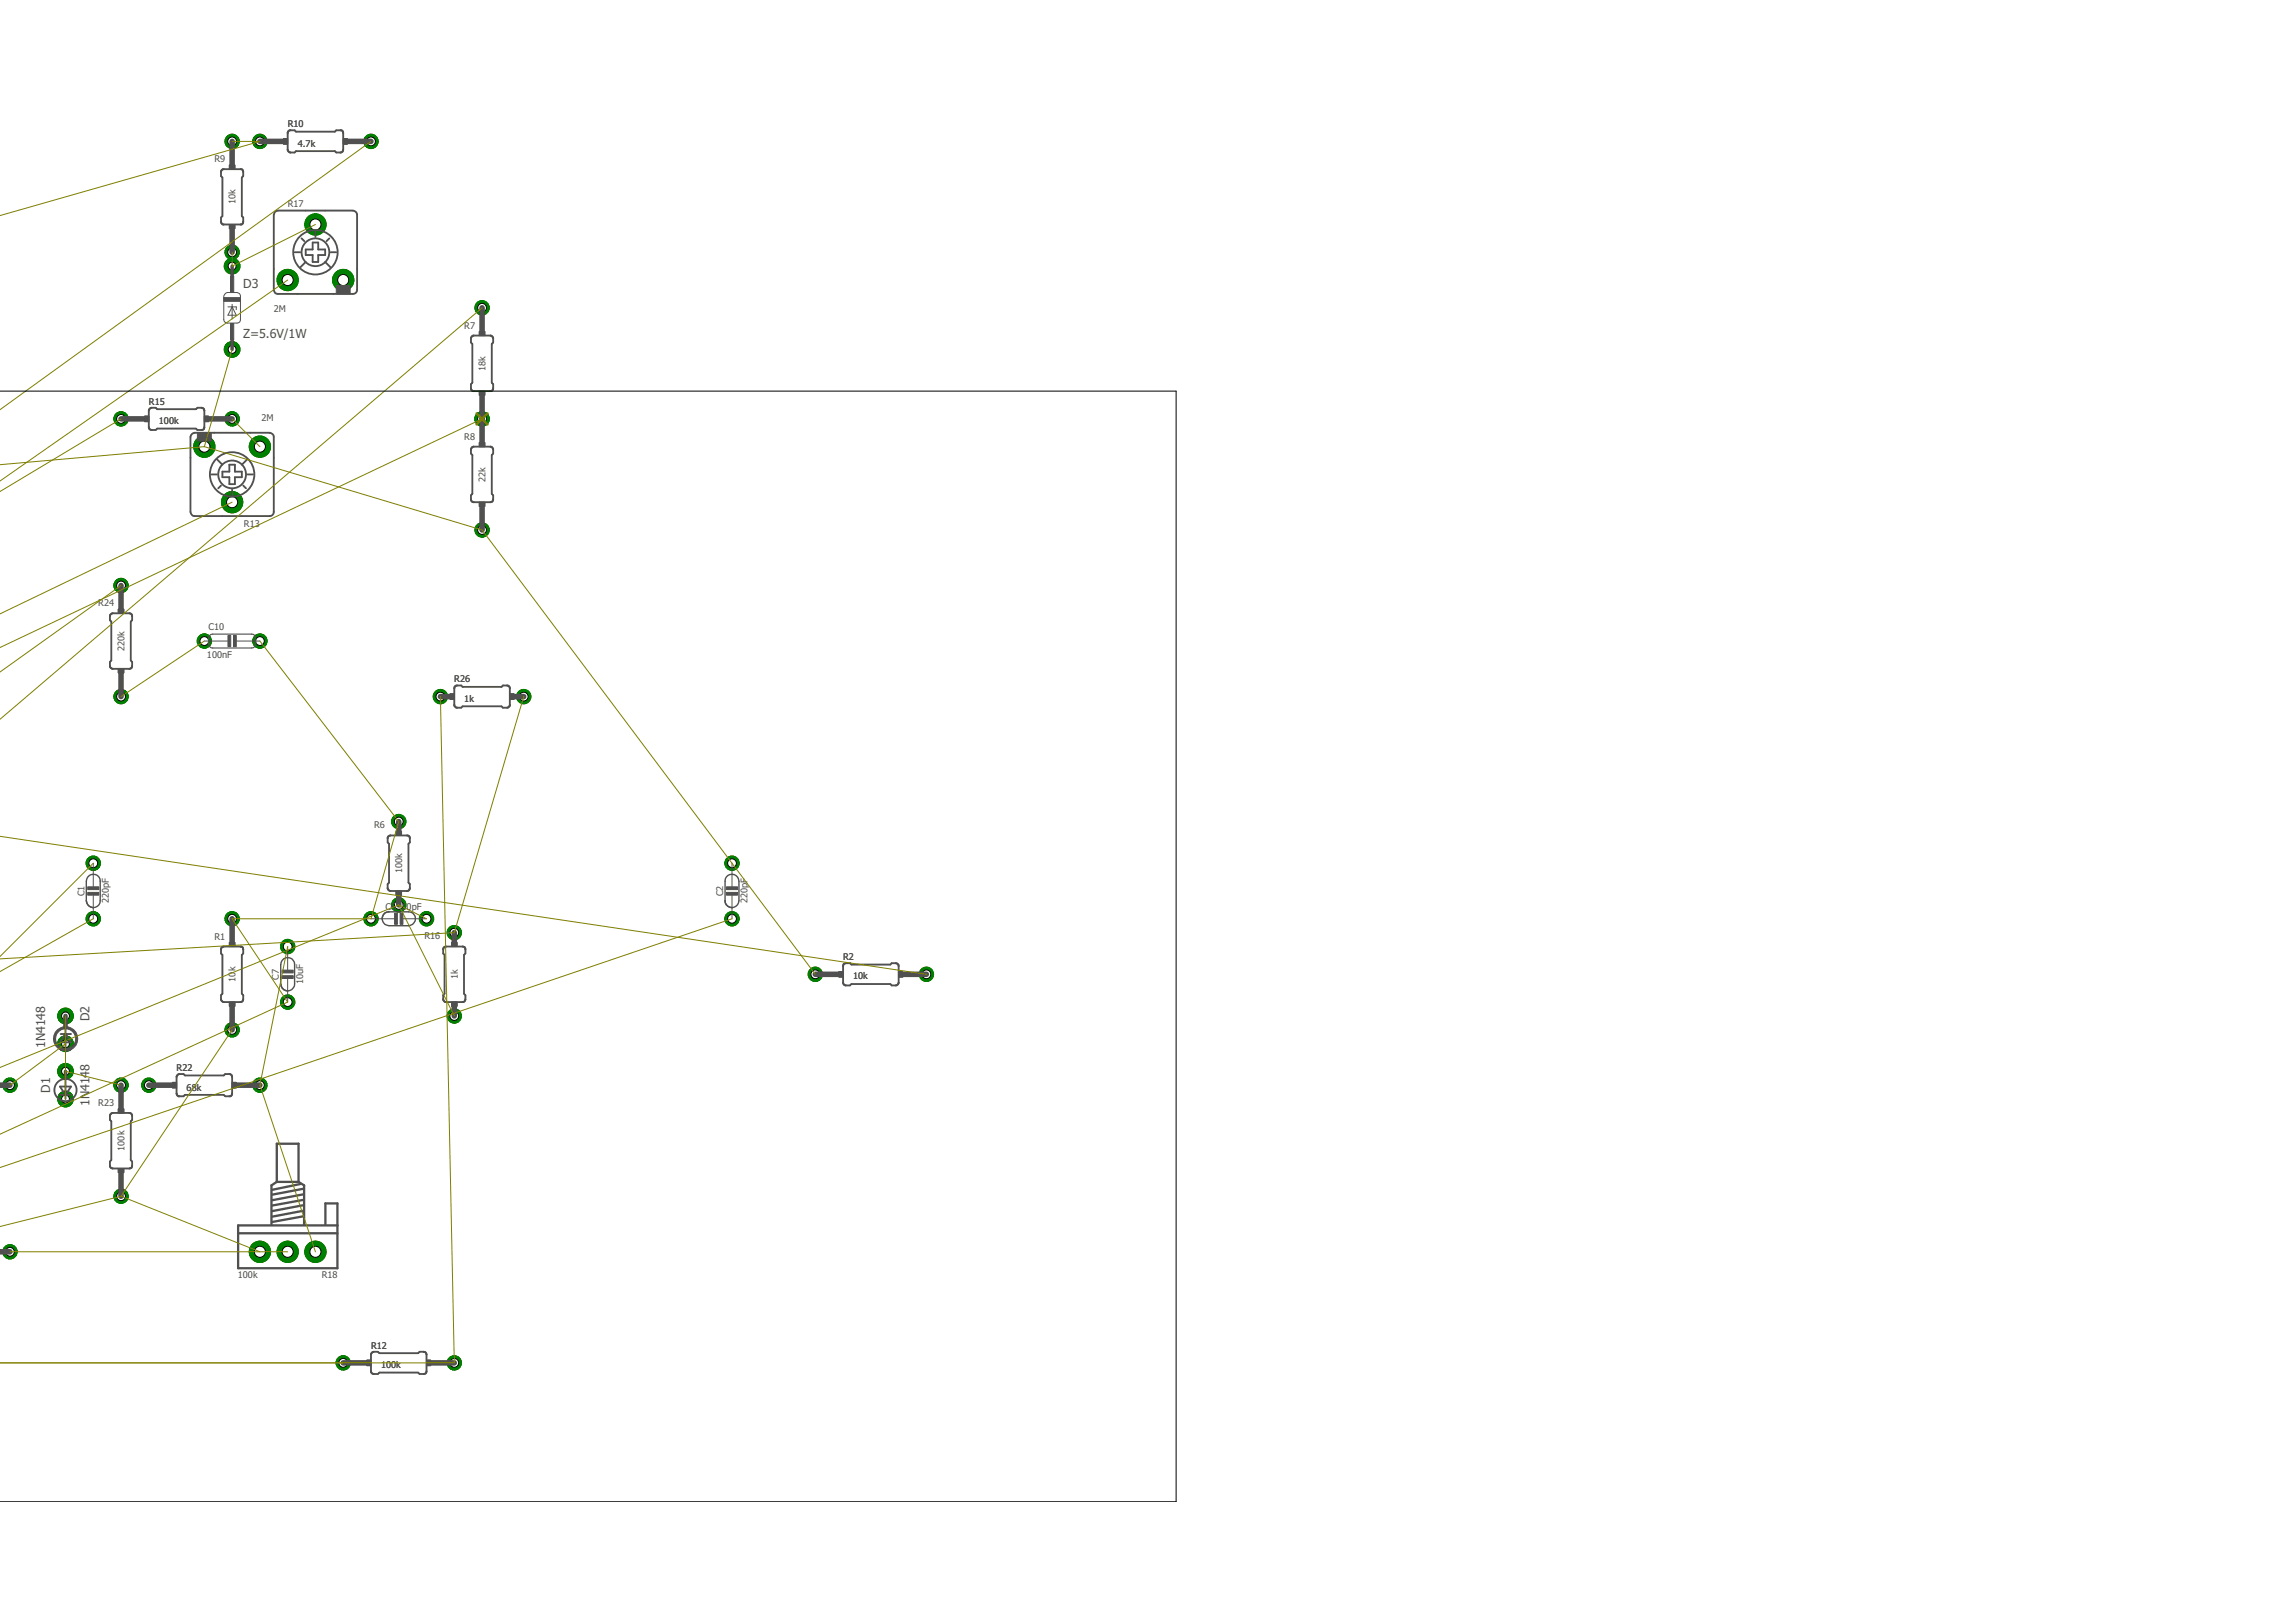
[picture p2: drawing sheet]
<svg xmlns="http://www.w3.org/2000/svg" width="210mm" height="148mm" viewBox="0 0 210 148" stroke-linecap="round" stroke-linejoin="round" font-family="sans-serif">
<defs><g id="words">
<g font-size="1.1" fill="#505050">
<text x="22.3" y="26.4">D3</text>
<text x="22.3" y="30.9">Z=5.6V/1W</text>
<text x="4.1" y="95.9" transform="rotate(-90 4.1 95.9)">1N4148</text>
<text x="8.2" y="93.4" transform="rotate(-90 8.2 93.4)">D2</text>
<text x="4.6" y="100" transform="rotate(-90 4.6 100)">D1</text>
<text x="8.2" y="101.2" transform="rotate(-90 8.2 101.2)">1N4148</text>
</g>
<g font-size=".8" fill="#505050">
<text x="26.3" y="11.6">R10</text>
<text x="19.6" y="14.8">R9</text>
<text x="27.2" y="13.4">4.7k</text>
<text x="21.6" y="18.7" transform="rotate(-90 21.6 18.7)">10k</text>
<text x="26.3" y="18.9">R17</text>
<text x="25" y="28.5">2M</text>
<text x="42.5" y="30.1">R7</text>
<text x="44.4" y="33.9" transform="rotate(-90 44.4 33.9)">18k</text>
<text x="13.6" y="37">R15</text>
<text x="14.5" y="38.8">100k</text>
<text x="23.9" y="38.5">2M</text>
<text x="42.5" y="40.2">R8</text>
<text x="44.4" y="44.1" transform="rotate(-90 44.4 44.1)">22k</text>
<text x="22.3" y="48.2">R13</text>
<text x="9" y="55.5">R24</text>
<text x="11.4" y="59.5" transform="rotate(-90 11.4 59.5)">220k</text>
<text x="19.1" y="57.7">C10</text>
<text x="18.9" y="60.2">100nF</text>
<text x="41.6" y="62.4">R26</text>
<text x="42.5" y="64.2">1k</text>
<text x="34.2" y="75.7">R6</text>
<text x="7.7" y="82" transform="rotate(-90 7.7 82)">C1</text>
<text x="10" y="82.6" transform="rotate(-90 10 82.6)">220pF</text>
<text x="35.2" y="83.2">C6</text>
<text x="36.7" y="83.2">10pF</text>
<text x="36.8" y="79.9" transform="rotate(-90 36.8 79.9)">100k</text>
<text x="66.1" y="82" transform="rotate(-90 66.1 82)">C2</text>
<text x="68.4" y="82.6" transform="rotate(-90 68.4 82.6)">220pF</text>
<text x="19.6" y="85.9">R1</text>
<text x="21.6" y="89.8" transform="rotate(-90 21.6 89.8)">10k</text>
<text x="25.5" y="89.6" transform="rotate(-90 25.5 89.6)">C7</text>
<text x="38.8" y="85.9">R16</text>
<text x="41.9" y="89.5" transform="rotate(-90 41.9 89.5)">1k</text>
<text x="77.1" y="87.8">R2</text>
<text x="78" y="89.6">10k</text>
<text x="27.7" y="90" transform="rotate(-90 27.7 90)">10uF</text>
<text x="9" y="101.2">R23</text>
<text x="16.2" y="98">R22</text>
<text x="17.1" y="99.7">68k</text>
<text x="11.4" y="105.2" transform="rotate(-90 11.4 105.2)">100k</text>
<text x="21.7" y="116.9">100k</text>
<text x="29.4" y="116.9">R18</text>
<text x="33.9" y="123.4">R12</text>
<text x="34.8" y="125.1">100k</text>
</g>
</g></defs>
<circle cx="8.5" cy="79" r=".66" fill="#008000" stroke="#008000" stroke-width=".09"/>
<circle cx="8.5" cy="79" r=".4" fill="#fff" stroke="#000" stroke-width=".09"/>
<circle cx="8.5" cy="84" r=".66" fill="#008000" stroke="#008000" stroke-width=".09"/>
<circle cx="8.5" cy="84" r=".4" fill="#fff" stroke="#000" stroke-width=".09"/>
<circle cx="23.8" cy="58.6" r=".66" fill="#008000" stroke="#008000" stroke-width=".09"/>
<circle cx="23.8" cy="58.6" r=".4" fill="#fff" stroke="#000" stroke-width=".09"/>
<circle cx="18.7" cy="58.6" r=".66" fill="#008000" stroke="#008000" stroke-width=".09"/>
<circle cx="18.7" cy="58.6" r=".4" fill="#fff" stroke="#000" stroke-width=".09"/>
<circle cx="67" cy="79" r=".66" fill="#008000" stroke="#008000" stroke-width=".09"/>
<circle cx="67" cy="79" r=".4" fill="#fff" stroke="#000" stroke-width=".09"/>
<circle cx="67" cy="84" r=".66" fill="#008000" stroke="#008000" stroke-width=".09"/>
<circle cx="67" cy="84" r=".4" fill="#fff" stroke="#000" stroke-width=".09"/>
<circle cx="39" cy="84" r=".66" fill="#008000" stroke="#008000" stroke-width=".09"/>
<circle cx="39" cy="84" r=".4" fill="#fff" stroke="#000" stroke-width=".09"/>
<circle cx="33.9" cy="84" r=".66" fill="#008000" stroke="#008000" stroke-width=".09"/>
<circle cx="33.9" cy="84" r=".4" fill="#fff" stroke="#000" stroke-width=".09"/>
<circle cx="26.3" cy="86.6" r=".66" fill="#008000" stroke="#008000" stroke-width=".09"/>
<circle cx="26.3" cy="86.6" r=".4" fill="#fff" stroke="#000" stroke-width=".09"/>
<circle cx="26.3" cy="91.7" r=".66" fill="#008000" stroke="#008000" stroke-width=".09"/>
<circle cx="26.3" cy="91.7" r=".4" fill="#fff" stroke="#000" stroke-width=".09"/>
<circle cx="6" cy="98" r=".72" fill="#008000" stroke="#008000" stroke-width=".09"/>
<circle cx="6" cy="98" r=".36" fill="#fff" stroke="#000" stroke-width=".09"/>
<circle cx="6" cy="100.5" r=".72" fill="#008000" stroke="#008000" stroke-width=".09"/>
<circle cx="6" cy="100.5" r=".36" fill="#fff" stroke="#000" stroke-width=".09"/>
<circle cx="6" cy="92.9" r=".72" fill="#008000" stroke="#008000" stroke-width=".09"/>
<circle cx="6" cy="92.9" r=".36" fill="#fff" stroke="#000" stroke-width=".09"/>
<circle cx="6" cy="95.5" r=".72" fill="#008000" stroke="#008000" stroke-width=".09"/>
<circle cx="6" cy="95.5" r=".36" fill="#fff" stroke="#000" stroke-width=".09"/>
<circle cx="21.2" cy="24.3" r=".72" fill="#008000" stroke="#008000" stroke-width=".09"/>
<circle cx="21.2" cy="24.3" r=".36" fill="#fff" stroke="#000" stroke-width=".09"/>
<circle cx="21.2" cy="32" r=".72" fill="#008000" stroke="#008000" stroke-width=".09"/>
<circle cx="21.2" cy="32" r=".36" fill="#fff" stroke="#000" stroke-width=".09"/>
<circle cx="21.2" cy="84" r=".66" fill="#008000" stroke="#008000" stroke-width=".09"/>
<circle cx="21.2" cy="84" r=".4" fill="#fff" stroke="#000" stroke-width=".09"/>
<circle cx="21.2" cy="94.2" r=".66" fill="#008000" stroke="#008000" stroke-width=".09"/>
<circle cx="21.2" cy="94.2" r=".4" fill="#fff" stroke="#000" stroke-width=".09"/>
<circle cx="23.8" cy="12.9" r=".66" fill="#008000" stroke="#008000" stroke-width=".09"/>
<circle cx="23.8" cy="12.9" r=".4" fill="#fff" stroke="#000" stroke-width=".09"/>
<circle cx="33.9" cy="12.9" r=".66" fill="#008000" stroke="#008000" stroke-width=".09"/>
<circle cx="33.9" cy="12.9" r=".4" fill="#fff" stroke="#000" stroke-width=".09"/>
<circle cx="31.4" cy="124.7" r=".66" fill="#008000" stroke="#008000" stroke-width=".09"/>
<circle cx="31.4" cy="124.7" r=".4" fill="#fff" stroke="#000" stroke-width=".09"/>
<circle cx="41.6" cy="124.7" r=".66" fill="#008000" stroke="#008000" stroke-width=".09"/>
<circle cx="41.6" cy="124.7" r=".4" fill="#fff" stroke="#000" stroke-width=".09"/>
<circle cx="21.2" cy="45.9" r=".97" fill="#008000" stroke="#008000" stroke-width=".09"/>
<circle cx="21.2" cy="45.9" r=".51" fill="#fff" stroke="#000" stroke-width=".09"/>
<circle cx="23.8" cy="40.9" r=".97" fill="#008000" stroke="#008000" stroke-width=".09"/>
<circle cx="23.8" cy="40.9" r=".51" fill="#fff" stroke="#000" stroke-width=".09"/>
<circle cx="18.7" cy="40.9" r=".97" fill="#008000" stroke="#008000" stroke-width=".09"/>
<circle cx="18.7" cy="40.9" r=".51" fill="#fff" stroke="#000" stroke-width=".09"/>
<circle cx="11.1" cy="38.3" r=".66" fill="#008000" stroke="#008000" stroke-width=".09"/>
<circle cx="11.1" cy="38.3" r=".4" fill="#fff" stroke="#000" stroke-width=".09"/>
<circle cx="21.2" cy="38.3" r=".66" fill="#008000" stroke="#008000" stroke-width=".09"/>
<circle cx="21.2" cy="38.3" r=".4" fill="#fff" stroke="#000" stroke-width=".09"/>
<circle cx="41.6" cy="85.3" r=".66" fill="#008000" stroke="#008000" stroke-width=".09"/>
<circle cx="41.6" cy="85.3" r=".4" fill="#fff" stroke="#000" stroke-width=".09"/>
<circle cx="41.6" cy="92.9" r=".66" fill="#008000" stroke="#008000" stroke-width=".09"/>
<circle cx="41.6" cy="92.9" r=".4" fill="#fff" stroke="#000" stroke-width=".09"/>
<circle cx="28.9" cy="20.5" r=".97" fill="#008000" stroke="#008000" stroke-width=".09"/>
<circle cx="28.9" cy="20.5" r=".51" fill="#fff" stroke="#000" stroke-width=".09"/>
<circle cx="26.3" cy="25.6" r=".97" fill="#008000" stroke="#008000" stroke-width=".09"/>
<circle cx="26.3" cy="25.6" r=".51" fill="#fff" stroke="#000" stroke-width=".09"/>
<circle cx="31.4" cy="25.6" r=".97" fill="#008000" stroke="#008000" stroke-width=".09"/>
<circle cx="31.4" cy="25.6" r=".51" fill="#fff" stroke="#000" stroke-width=".09"/>
<circle cx="28.9" cy="114.5" r=".97" fill="#008000" stroke="#008000" stroke-width=".09"/>
<circle cx="28.9" cy="114.5" r=".51" fill="#fff" stroke="#000" stroke-width=".09"/>
<circle cx="26.3" cy="114.5" r=".97" fill="#008000" stroke="#008000" stroke-width=".09"/>
<circle cx="26.3" cy="114.5" r=".51" fill="#fff" stroke="#000" stroke-width=".09"/>
<circle cx="23.8" cy="114.5" r=".97" fill="#008000" stroke="#008000" stroke-width=".09"/>
<circle cx="23.8" cy="114.5" r=".51" fill="#fff" stroke="#000" stroke-width=".09"/>
<circle cx="74.6" cy="89.1" r=".66" fill="#008000" stroke="#008000" stroke-width=".09"/>
<circle cx="74.6" cy="89.1" r=".4" fill="#fff" stroke="#000" stroke-width=".09"/>
<circle cx="84.7" cy="89.1" r=".66" fill="#008000" stroke="#008000" stroke-width=".09"/>
<circle cx="84.7" cy="89.1" r=".4" fill="#fff" stroke="#000" stroke-width=".09"/>
<circle cx=".9" cy="99.3" r=".66" fill="#008000" stroke="#008000" stroke-width=".09"/>
<circle cx=".9" cy="99.3" r=".4" fill="#fff" stroke="#000" stroke-width=".09"/>
<circle cx=".9" cy="114.5" r=".66" fill="#008000" stroke="#008000" stroke-width=".09"/>
<circle cx=".9" cy="114.5" r=".4" fill="#fff" stroke="#000" stroke-width=".09"/>
<circle cx="13.6" cy="99.3" r=".66" fill="#008000" stroke="#008000" stroke-width=".09"/>
<circle cx="13.6" cy="99.3" r=".4" fill="#fff" stroke="#000" stroke-width=".09"/>
<circle cx="23.8" cy="99.3" r=".66" fill="#008000" stroke="#008000" stroke-width=".09"/>
<circle cx="23.8" cy="99.3" r=".4" fill="#fff" stroke="#000" stroke-width=".09"/>
<circle cx="11.1" cy="99.3" r=".66" fill="#008000" stroke="#008000" stroke-width=".09"/>
<circle cx="11.1" cy="99.3" r=".4" fill="#fff" stroke="#000" stroke-width=".09"/>
<circle cx="11.1" cy="109.4" r=".66" fill="#008000" stroke="#008000" stroke-width=".09"/>
<circle cx="11.1" cy="109.4" r=".4" fill="#fff" stroke="#000" stroke-width=".09"/>
<circle cx="11.1" cy="53.6" r=".66" fill="#008000" stroke="#008000" stroke-width=".09"/>
<circle cx="11.1" cy="53.6" r=".4" fill="#fff" stroke="#000" stroke-width=".09"/>
<circle cx="11.1" cy="63.7" r=".66" fill="#008000" stroke="#008000" stroke-width=".09"/>
<circle cx="11.1" cy="63.7" r=".4" fill="#fff" stroke="#000" stroke-width=".09"/>
<circle cx="40.3" cy="63.7" r=".66" fill="#008000" stroke="#008000" stroke-width=".09"/>
<circle cx="40.3" cy="63.7" r=".4" fill="#fff" stroke="#000" stroke-width=".09"/>
<circle cx="47.9" cy="63.7" r=".66" fill="#008000" stroke="#008000" stroke-width=".09"/>
<circle cx="47.9" cy="63.7" r=".4" fill="#fff" stroke="#000" stroke-width=".09"/>
<circle cx="36.5" cy="75.1" r=".66" fill="#008000" stroke="#008000" stroke-width=".09"/>
<circle cx="36.5" cy="75.1" r=".4" fill="#fff" stroke="#000" stroke-width=".09"/>
<circle cx="36.5" cy="82.8" r=".66" fill="#008000" stroke="#008000" stroke-width=".09"/>
<circle cx="36.5" cy="82.8" r=".4" fill="#fff" stroke="#000" stroke-width=".09"/>
<circle cx="44.1" cy="28.2" r=".66" fill="#008000" stroke="#008000" stroke-width=".09"/>
<circle cx="44.1" cy="28.2" r=".4" fill="#fff" stroke="#000" stroke-width=".09"/>
<circle cx="44.1" cy="38.3" r=".66" fill="#008000" stroke="#008000" stroke-width=".09"/>
<circle cx="44.1" cy="38.3" r=".4" fill="#fff" stroke="#000" stroke-width=".09"/>
<circle cx="44.1" cy="38.3" r=".66" fill="#008000" stroke="#008000" stroke-width=".09"/>
<circle cx="44.1" cy="38.3" r=".4" fill="#fff" stroke="#000" stroke-width=".09"/>
<circle cx="44.1" cy="48.5" r=".66" fill="#008000" stroke="#008000" stroke-width=".09"/>
<circle cx="44.1" cy="48.5" r=".4" fill="#fff" stroke="#000" stroke-width=".09"/>
<circle cx="21.2" cy="12.9" r=".66" fill="#008000" stroke="#008000" stroke-width=".09"/>
<circle cx="21.2" cy="12.9" r=".4" fill="#fff" stroke="#000" stroke-width=".09"/>
<circle cx="21.2" cy="23.1" r=".66" fill="#008000" stroke="#008000" stroke-width=".09"/>
<circle cx="21.2" cy="23.1" r=".4" fill="#fff" stroke="#000" stroke-width=".09"/>
<circle cx="8.5" cy="79" r=".66" fill="#008000" stroke="#008000" stroke-width=".09"/>
<circle cx="8.5" cy="79" r=".4" fill="#fff" stroke="#000" stroke-width=".09"/>
<circle cx="8.5" cy="84" r=".66" fill="#008000" stroke="#008000" stroke-width=".09"/>
<circle cx="8.5" cy="84" r=".4" fill="#fff" stroke="#000" stroke-width=".09"/>
<circle cx="23.8" cy="58.6" r=".66" fill="#008000" stroke="#008000" stroke-width=".09"/>
<circle cx="23.8" cy="58.6" r=".4" fill="#fff" stroke="#000" stroke-width=".09"/>
<circle cx="18.7" cy="58.6" r=".66" fill="#008000" stroke="#008000" stroke-width=".09"/>
<circle cx="18.7" cy="58.6" r=".4" fill="#fff" stroke="#000" stroke-width=".09"/>
<circle cx="67" cy="79" r=".66" fill="#008000" stroke="#008000" stroke-width=".09"/>
<circle cx="67" cy="79" r=".4" fill="#fff" stroke="#000" stroke-width=".09"/>
<circle cx="67" cy="84" r=".66" fill="#008000" stroke="#008000" stroke-width=".09"/>
<circle cx="67" cy="84" r=".4" fill="#fff" stroke="#000" stroke-width=".09"/>
<circle cx="39" cy="84" r=".66" fill="#008000" stroke="#008000" stroke-width=".09"/>
<circle cx="39" cy="84" r=".4" fill="#fff" stroke="#000" stroke-width=".09"/>
<circle cx="33.9" cy="84" r=".66" fill="#008000" stroke="#008000" stroke-width=".09"/>
<circle cx="33.9" cy="84" r=".4" fill="#fff" stroke="#000" stroke-width=".09"/>
<circle cx="26.3" cy="86.6" r=".66" fill="#008000" stroke="#008000" stroke-width=".09"/>
<circle cx="26.3" cy="86.6" r=".4" fill="#fff" stroke="#000" stroke-width=".09"/>
<circle cx="26.3" cy="91.7" r=".66" fill="#008000" stroke="#008000" stroke-width=".09"/>
<circle cx="26.3" cy="91.7" r=".4" fill="#fff" stroke="#000" stroke-width=".09"/>
<circle cx="6" cy="98" r=".72" fill="#008000" stroke="#008000" stroke-width=".09"/>
<circle cx="6" cy="98" r=".36" fill="#fff" stroke="#000" stroke-width=".09"/>
<circle cx="6" cy="100.5" r=".72" fill="#008000" stroke="#008000" stroke-width=".09"/>
<circle cx="6" cy="100.5" r=".36" fill="#fff" stroke="#000" stroke-width=".09"/>
<circle cx="6" cy="92.9" r=".72" fill="#008000" stroke="#008000" stroke-width=".09"/>
<circle cx="6" cy="92.9" r=".36" fill="#fff" stroke="#000" stroke-width=".09"/>
<circle cx="6" cy="95.5" r=".72" fill="#008000" stroke="#008000" stroke-width=".09"/>
<circle cx="6" cy="95.5" r=".36" fill="#fff" stroke="#000" stroke-width=".09"/>
<circle cx="21.2" cy="24.3" r=".72" fill="#008000" stroke="#008000" stroke-width=".09"/>
<circle cx="21.2" cy="24.3" r=".36" fill="#fff" stroke="#000" stroke-width=".09"/>
<circle cx="21.2" cy="32" r=".72" fill="#008000" stroke="#008000" stroke-width=".09"/>
<circle cx="21.2" cy="32" r=".36" fill="#fff" stroke="#000" stroke-width=".09"/>
<circle cx="21.2" cy="84" r=".66" fill="#008000" stroke="#008000" stroke-width=".09"/>
<circle cx="21.2" cy="84" r=".4" fill="#fff" stroke="#000" stroke-width=".09"/>
<circle cx="21.2" cy="94.2" r=".66" fill="#008000" stroke="#008000" stroke-width=".09"/>
<circle cx="21.2" cy="94.2" r=".4" fill="#fff" stroke="#000" stroke-width=".09"/>
<circle cx="23.8" cy="12.9" r=".66" fill="#008000" stroke="#008000" stroke-width=".09"/>
<circle cx="23.8" cy="12.9" r=".4" fill="#fff" stroke="#000" stroke-width=".09"/>
<circle cx="33.9" cy="12.9" r=".66" fill="#008000" stroke="#008000" stroke-width=".09"/>
<circle cx="33.9" cy="12.9" r=".4" fill="#fff" stroke="#000" stroke-width=".09"/>
<circle cx="31.4" cy="124.7" r=".66" fill="#008000" stroke="#008000" stroke-width=".09"/>
<circle cx="31.4" cy="124.7" r=".4" fill="#fff" stroke="#000" stroke-width=".09"/>
<circle cx="41.6" cy="124.7" r=".66" fill="#008000" stroke="#008000" stroke-width=".09"/>
<circle cx="41.6" cy="124.7" r=".4" fill="#fff" stroke="#000" stroke-width=".09"/>
<circle cx="21.2" cy="45.9" r=".97" fill="#008000" stroke="#008000" stroke-width=".09"/>
<circle cx="21.2" cy="45.9" r=".51" fill="#fff" stroke="#000" stroke-width=".09"/>
<circle cx="23.8" cy="40.9" r=".97" fill="#008000" stroke="#008000" stroke-width=".09"/>
<circle cx="23.8" cy="40.9" r=".51" fill="#fff" stroke="#000" stroke-width=".09"/>
<circle cx="18.7" cy="40.9" r=".97" fill="#008000" stroke="#008000" stroke-width=".09"/>
<circle cx="18.7" cy="40.9" r=".51" fill="#fff" stroke="#000" stroke-width=".09"/>
<circle cx="11.1" cy="38.3" r=".66" fill="#008000" stroke="#008000" stroke-width=".09"/>
<circle cx="11.1" cy="38.3" r=".4" fill="#fff" stroke="#000" stroke-width=".09"/>
<circle cx="21.2" cy="38.3" r=".66" fill="#008000" stroke="#008000" stroke-width=".09"/>
<circle cx="21.2" cy="38.3" r=".4" fill="#fff" stroke="#000" stroke-width=".09"/>
<circle cx="41.6" cy="85.3" r=".66" fill="#008000" stroke="#008000" stroke-width=".09"/>
<circle cx="41.6" cy="85.3" r=".4" fill="#fff" stroke="#000" stroke-width=".09"/>
<circle cx="41.6" cy="92.9" r=".66" fill="#008000" stroke="#008000" stroke-width=".09"/>
<circle cx="41.6" cy="92.9" r=".4" fill="#fff" stroke="#000" stroke-width=".09"/>
<circle cx="28.9" cy="20.5" r=".97" fill="#008000" stroke="#008000" stroke-width=".09"/>
<circle cx="28.9" cy="20.5" r=".51" fill="#fff" stroke="#000" stroke-width=".09"/>
<circle cx="26.3" cy="25.6" r=".97" fill="#008000" stroke="#008000" stroke-width=".09"/>
<circle cx="26.3" cy="25.6" r=".51" fill="#fff" stroke="#000" stroke-width=".09"/>
<circle cx="31.4" cy="25.6" r=".97" fill="#008000" stroke="#008000" stroke-width=".09"/>
<circle cx="31.4" cy="25.6" r=".51" fill="#fff" stroke="#000" stroke-width=".09"/>
<circle cx="28.9" cy="114.5" r=".97" fill="#008000" stroke="#008000" stroke-width=".09"/>
<circle cx="28.9" cy="114.5" r=".51" fill="#fff" stroke="#000" stroke-width=".09"/>
<circle cx="26.3" cy="114.5" r=".97" fill="#008000" stroke="#008000" stroke-width=".09"/>
<circle cx="26.3" cy="114.5" r=".51" fill="#fff" stroke="#000" stroke-width=".09"/>
<circle cx="23.8" cy="114.5" r=".97" fill="#008000" stroke="#008000" stroke-width=".09"/>
<circle cx="23.8" cy="114.5" r=".51" fill="#fff" stroke="#000" stroke-width=".09"/>
<circle cx="74.6" cy="89.1" r=".66" fill="#008000" stroke="#008000" stroke-width=".09"/>
<circle cx="74.6" cy="89.1" r=".4" fill="#fff" stroke="#000" stroke-width=".09"/>
<circle cx="84.7" cy="89.1" r=".66" fill="#008000" stroke="#008000" stroke-width=".09"/>
<circle cx="84.7" cy="89.1" r=".4" fill="#fff" stroke="#000" stroke-width=".09"/>
<circle cx=".9" cy="99.3" r=".66" fill="#008000" stroke="#008000" stroke-width=".09"/>
<circle cx=".9" cy="99.3" r=".4" fill="#fff" stroke="#000" stroke-width=".09"/>
<circle cx=".9" cy="114.5" r=".66" fill="#008000" stroke="#008000" stroke-width=".09"/>
<circle cx=".9" cy="114.5" r=".4" fill="#fff" stroke="#000" stroke-width=".09"/>
<circle cx="13.6" cy="99.3" r=".66" fill="#008000" stroke="#008000" stroke-width=".09"/>
<circle cx="13.6" cy="99.3" r=".4" fill="#fff" stroke="#000" stroke-width=".09"/>
<circle cx="23.8" cy="99.3" r=".66" fill="#008000" stroke="#008000" stroke-width=".09"/>
<circle cx="23.8" cy="99.3" r=".4" fill="#fff" stroke="#000" stroke-width=".09"/>
<circle cx="11.1" cy="99.3" r=".66" fill="#008000" stroke="#008000" stroke-width=".09"/>
<circle cx="11.1" cy="99.3" r=".4" fill="#fff" stroke="#000" stroke-width=".09"/>
<circle cx="11.1" cy="109.4" r=".66" fill="#008000" stroke="#008000" stroke-width=".09"/>
<circle cx="11.1" cy="109.4" r=".4" fill="#fff" stroke="#000" stroke-width=".09"/>
<circle cx="11.1" cy="53.6" r=".66" fill="#008000" stroke="#008000" stroke-width=".09"/>
<circle cx="11.1" cy="53.6" r=".4" fill="#fff" stroke="#000" stroke-width=".09"/>
<circle cx="11.1" cy="63.7" r=".66" fill="#008000" stroke="#008000" stroke-width=".09"/>
<circle cx="11.1" cy="63.7" r=".4" fill="#fff" stroke="#000" stroke-width=".09"/>
<circle cx="40.3" cy="63.7" r=".66" fill="#008000" stroke="#008000" stroke-width=".09"/>
<circle cx="40.3" cy="63.7" r=".4" fill="#fff" stroke="#000" stroke-width=".09"/>
<circle cx="47.9" cy="63.7" r=".66" fill="#008000" stroke="#008000" stroke-width=".09"/>
<circle cx="47.9" cy="63.7" r=".4" fill="#fff" stroke="#000" stroke-width=".09"/>
<circle cx="36.5" cy="75.1" r=".66" fill="#008000" stroke="#008000" stroke-width=".09"/>
<circle cx="36.5" cy="75.1" r=".4" fill="#fff" stroke="#000" stroke-width=".09"/>
<circle cx="36.5" cy="82.8" r=".66" fill="#008000" stroke="#008000" stroke-width=".09"/>
<circle cx="36.5" cy="82.8" r=".4" fill="#fff" stroke="#000" stroke-width=".09"/>
<circle cx="44.1" cy="28.2" r=".66" fill="#008000" stroke="#008000" stroke-width=".09"/>
<circle cx="44.1" cy="28.2" r=".4" fill="#fff" stroke="#000" stroke-width=".09"/>
<circle cx="44.1" cy="38.3" r=".66" fill="#008000" stroke="#008000" stroke-width=".09"/>
<circle cx="44.1" cy="38.3" r=".4" fill="#fff" stroke="#000" stroke-width=".09"/>
<circle cx="44.1" cy="38.3" r=".66" fill="#008000" stroke="#008000" stroke-width=".09"/>
<circle cx="44.1" cy="38.3" r=".4" fill="#fff" stroke="#000" stroke-width=".09"/>
<circle cx="44.1" cy="48.5" r=".66" fill="#008000" stroke="#008000" stroke-width=".09"/>
<circle cx="44.1" cy="48.5" r=".4" fill="#fff" stroke="#000" stroke-width=".09"/>
<circle cx="21.2" cy="12.9" r=".66" fill="#008000" stroke="#008000" stroke-width=".09"/>
<circle cx="21.2" cy="12.9" r=".4" fill="#fff" stroke="#000" stroke-width=".09"/>
<circle cx="21.2" cy="23.1" r=".66" fill="#008000" stroke="#008000" stroke-width=".09"/>
<circle cx="21.2" cy="23.1" r=".4" fill="#fff" stroke="#000" stroke-width=".09"/>
<path d="M8 80.2a.63 .63 0 0 1 .7-.2 .63 .63 0 0 1 .5 .6v1.8a.63 .63 0 0 1-.7 .6 .63 .63 0 0 1-.6-.6v-1.8zM25.8 87.8a.63 .63 0 0 1 .7-.2 .63 .63 0 0 1 .4 .6v1.8a.63 .63 0 0 1-.6 .6 .63 .63 0 0 1-.6-.6v-1.8zM35.2 83.5l.4-.1h1.8a.63 .63 0 0 1 .6 .6 .63 .63 0 0 1-.6 .7h-1.8a.65 .65 0 0 1-.6-.5 .65 .65 0 0 1 .2-.7zM66.4 80.2a.64 .64 0 0 1 .7-.2 .64 .64 0 0 1 .5 .6v1.8a.63 .63 0 0 1-.6 .6 .63 .63 0 0 1-.7-.6v-1.8z" fill="none" stroke="#505050" stroke-width=".13"/>
<g fill="#505050" stroke="#505050" stroke-width=".09">
<path d="M8 81.6h1v.3h-1z"/>
<path d="M8 81.1h1v.3h-1z"/>
<path d="M21.4 58.1h.2v1h-.2z"/>
<path d="M20.8 58.1h.3v1h-.3z"/>
<path d="M66.4 81.6h1.1v.3h-1.1z"/>
<path d="M66.4 81.1h1.1v.3h-1.1z"/>
<path d="M36.1 83.5h.2v1h-.2z"/>
<path d="M36.6 83.5h.3v1h-.3z"/>
<path d="M25.8 89.2h1v.3h-1z"/>
<path d="M25.8 88.7h1v.3h-1z"/>
<path d="M20.5 27.2h1.5v.4h-1.5z"/>
<path d="M21.1 25.3h.3v1.4h-.3z"/>
<path d="M21.1 29.6h.3v1.5h-.3z"/>
<path d="M21 91.7h.5v.3h-.5z"/>
<path d="M21 86.2h.5v.4h-.5z"/>
<path d="M31.4 12.7h.4v.5h-.4z"/>
<path d="M25.9 12.7h.4v.5h-.4z"/>
<path d="M39 124.4h.4v.5h-.4z"/>
<path d="M33.5 124.4h.4v.5h-.4z"/>
<path d="M18.7 38.1h.4v.5h-.4z"/>
<path d="M13.2 38.1h.4v.5h-.4z"/>
<path d="M41.3 91.7h.5v.3h-.5z"/>
<path d="M41.3 86.2h.5v.4h-.5z"/>
<path d="M82.2 88.9h.4v.5h-.4z"/>
<path d="M76.7 88.9h.4v.5h-.4z"/>
<path d="M21.2 99h.4v.5h-.4z"/>
<path d="M15.8 99h.4v.5h-.4z"/>
<path d="M10.8 106.9h.5v.4h-.5z"/>
<path d="M10.8 101.4h.5v.4h-.5z"/>
<path d="M10.8 61.2h.5v.4h-.5z"/>
<path d="M10.8 55.7h.5v.4h-.5z"/>
<path d="M46.6 63.5h.4v.5h-.4z"/>
<path d="M41.2 63.5h.4v.5h-.4z"/>
<path d="M36.2 81.5h.5v.4h-.5z"/>
<path d="M36.2 76h.5v.4h-.5z"/>
<path d="M43.8 35.8h.5v.4h-.5z"/>
<path d="M43.8 30.3h.5v.4h-.5z"/>
<path d="M43.8 45.9h.5v.4h-.5z"/>
<path d="M43.8 40.5h.5v.4h-.5z"/>
<path d="M21 20.5h.5v.4h-.5z"/>
<path d="M21 15.1h.5v.4h-.5z"/>
<path d="M18.1 39.6h1.2v.7h-1.2z"/>
<path d="M30.8 26.1h1.2v.8h-1.2z"/>
</g>
<path d="M19.2 58.1l.3-.1h3.5a.36 .36 0 0 1 .4 .4v.5a.36 .36 0 0 1-.4 .4h-3.5a.4 .4 0 0 1-.4-.4v-.5z" fill="none" stroke="#505050" stroke-width=".11"/>
<g fill="none" stroke="#505050" stroke-width=".17">
<path d="M20.3 15.5h.1h1.7h.1a.65 .65 0 0 1-.1 .7v3.6a.65 .65 0 0 1 .1 .7h-.1h-1.7l-.2-.1v-.5l.1-.1v-3.6l-.1-.1zM25.1 19.4l.3-.1h6.9a.4 .4 0 0 1 .4 .3v6.9a.36 .36 0 0 1-.4 .4h-6.9a.36 .36 0 0 1-.4-.4v-6.9zM26.4 12l.5-.1 .2 .1h3.5a.65 .65 0 0 1 .7 0l.1 1.7-.1 .2h-.2h-.3l-.2-.1h-3.5l-.2 .1h-.4l-.2-.2v-1.5zM13.7 37.4l.5-.1 .2 .1h3.5l.2-.1h.4l.2 .2-.1 1.8a.65 .65 0 0 1-.7-.1h-3.5l-.2 .1h-.4l-.2-.2v-1.6zM17.5 39.7l.3-.1h6.9a.4 .4 0 0 1 .3 .4v6.8a.36 .36 0 0 1-.3 .4h-6.9a.4 .4 0 0 1-.4-.4v-6.8zM26.9 23.1h.6M27.6 21.8l.2 .3M28 22.8h.6v-.6h.5v.6h.6v.5h-.6v.7h-.5v-.7h-.6zM28 24l-.5 .5M28.9 21.2v.5M29.7 24l.5 .5M30.1 21.8l-.2 .3"/>
<path d="M30.2 23.1h.6M43.2 30.8l.1-.1h1.6l.2 .2v.4l-.1 .2v3.5l.1 .1v.4l-.1 .3h-1.7l-.2-.2v-.5l.1-.1v-3.5l-.1-.2zM10.1 56.2l.2-.1h1.5l.3 .1v.5l-.1 .2v3.5l.1 .1v.4l-.2 .3h-1.6l-.2-.2v-.5l.1-.1v-3.5l-.1-.2zM19.3 43.4h.5M19.8 42l.5 .5M20.2 44.4l-.2 .3M20.3 43.1h.7v-.6h.5v.6h.6v.5h-.6v.7h-.5v-.7h-.7zM21.2 44.8v.5M22.2 44.4l.3 .3M22.6 42l-.5 .5M22.6 43.4h.5M43.2 40.9h.1h1.6l.2 .1v.5l-.1 .1v3.6l.1 .1v.4l-.1 .2h-1.7l-.2-.1v-.5l.1-.1v-3.6l-.1-.1z"/>
<path d="M35.5 76.5l.2-.1 1.7 .1a.65 .65 0 0 1 0 .7v3.5l.1 .2v.4l-.3 .2h-1.6l-.1-.3v-.3l.1-.2v-3.5l-.1-.2zM41.6 62.8l.6-.1 .1 .1h3.6l.1-.1h.5l.1 .2v1.7l-.2 .1h-.4l-.1-.1h-3.6l-.1 .1h-.5l-.1-.2v-1.6zM5.5 99.4h1l-.5 .7zM5.5 94.6h1M6 94.6l.5 .7h-1zM6 94v1.9M6 98.7v1.8M16.2 98.3l.6-.1 .1 .2h3.6l.1-.2 .5 .1 .1 .2v1.7a.65 .65 0 0 1-.7-.1h-3.6l-.1 .2h-.5l-.1-.3v-1.5zM20.3 86.6h.2h1.7a.65 .65 0 0 1-.1 .7v3.6l.1 .1v.5l-.2 .2-1.6-.1-.2-.2v-.4l.1-.1v-3.6l-.1-.1zM40.6 86.6h.2h1.7a.65 .65 0 0 1-.1 .7v3.6l.2 .1-.1 .5-.2 .2-1.6-.1-.2-.2v-.4l.2-.1v-3.6l-.2-.1zM77.2 88.2a.65 .65 0 0 1 .7 0h3.5l.2-.1h.4l.2 .2v1.7l-.3 .1h-.3l-.2-.1h-3.5l-.2 .1h-.4l-.2-.2zM5.5 100.1h.9"/>
<path d="M10.1 101.9l.2-.1h1.5l.3 .2v.4l-.1 .2v3.5a.65 .65 0 0 1 0 .7l-1.7 .1-.2-.2v-.5l.1-.1v-3.5l-.1-.2zM34 123.7l.6-.1 .1 .2h3.5l.2-.2 .5 .1 .1 .2-.1 1.7a.65 .65 0 0 1-.7-.1h-3.5l-.1 .2-.5-.1-.2-.2v-1.5z"/>
<circle cx="28.8" cy="23.1" r="2.03"/>
<circle cx="28.9" cy="23.1" r="1.27"/>
<circle cx="21.2" cy="43.4" r="2.03"/>
<circle cx="21.2" cy="43.4" r="1.27"/>
<circle cx="6" cy="99.7" r="1.02"/>
</g>
<path d="M5.3 94.2a1.11 1.11 0 0 1 1.7 .3 1.11 1.11 0 0 1-.7 1.6 1.11 1.11 0 0 1-1.4-1.1h.2a.92 .92 0 0 1 1.3-.8 .92 .92 0 0 1 .2 1.5 .92 .92 0 0 1-1.5-.4v-.3h-.2v-.3z" fill-rule="evenodd" fill="#505050" stroke="#505050" stroke-width=".09"/>
<g fill="none" stroke="#505050" stroke-width=".09">
<path d="M20.6 26.8h1.1a.32 .32 0 0 1 .3 .3v2.1a.29 .29 0 0 1-.3 .3h-.9a.32 .32 0 0 1-.3-.3v-2.1zM20.8 28.1h.8v.2M21.2 28.1l.4 .7h-.8zM21.2 27.8v1.4M18.7 58.6h2.1M21.6 58.6h2.2M8.5 79v2.1M67 79v2.1M8.5 81.9v2.1M26.3 86.6v2.1M26.3 89.5v2.2M33.9 84h2.2"/>
<path d="M36.9 84h2.1M67 81.9v2.1"/>
</g>
<g fill="none" stroke="#505050" stroke-width=".21">
<path d="M21.8 112.8h9.1M25.3 108.1v-3.5h2v3.5M25.3 108.1l-.5 .3v3.6M25.3 108.1h2M27.3 108.1l.5 .3v3.6M27.5 108.3l-2.6 .5M27.7 108.7l-2.8 .6M27.7 109.2l-2.8 .6M27.7 109.7l-2.8 .6M27.7 110.2l-2.8 .6M27.7 110.7l-2.8 .6M27.7 111.3l-2.8 .5"/>
<path d="M29.8 112v-1.9h1.1v5.9h-9.1v-3.9h9.1"/>
</g>
<path d="M21.2 24.3v.9M21.2 31.1v.9M6 98v.6" fill="none" stroke="#505050" stroke-width=".32"/>
<path d="M6 92.9v1" fill="none" stroke="#505050" stroke-width=".42"/>
<g fill="none" stroke="#505050" stroke-width=".51">
<path d="M21.2 12.9v2.2M23.8 12.9h2.1M31.8 12.9h2.1M11.1 38.3h2.1M19.1 38.3h2.1M21.2 20.9v2.2M44.1 28.2v2.1M44.1 36.2v4.3M11.1 53.6v2.1M44.1 46.3v2.2M11.1 61.6v2.1M36.5 75.1v.9"/>
<path d="M40.3 63.7h.9M47 63.7h.9M-.1 99.3h1M11.1 99.3v2.1M13.6 99.3h2.2M21.2 84v2.2M21.2 92v2.2M21.6 99.3h2.2M36.5 81.9v.9M41.6 85.3v.9M41.6 92v.9M74.6 89.1h2.1"/>
<path d="M82.6 89.1h2.1M-.1 114.5h1M11.1 107.3v2.1M31.4 124.7h2.1M39.4 124.7h2.2"/>
</g>
<g fill="none" stroke="#808000" stroke-width=".09">
<path d="M21.2 12.9h2.6l-23.9 6.8M33.9 12.9l-33.9 24.6M11.1 38.3l-11.1 6.7M21.2 32l-2.5 8.9M21.2 38.3l2.6 2.6M26.3 25.6l-26.3 18.4M28.9 20.5l-7.7 3.8v-1.2M44.1 28.2l-44.1 37.6M44.1 38.3l-44.1 20.9M11.1 53.6l-11.2 7.9M18.7 40.9l25.4 7.6 30.5 40.6M18.7 58.6l-7.6 5.1"/>
<path d="M18.7 40.9l-18.7 1.6M21.2 45.9l-21.2 10.3M23.8 58.6l12.7 16.5-2.6 8.9h-12.7l5.1 7.7-26.3 12.1M0 76.5l84.7 12.6M8.5 79l-8.6 8.5M40.3 63.7l1.3 61h-41.6M47.9 63.7l-6.3 21.6-41.7 2.4M6 92.9v7.6M6 95.5l-5.1 3.8M6 98l5.1 1.3M8.5 84l-8.5 4.9M21.2 94.2l-10.1 15.2"/>
<path d="M26.3 86.6l-2.5 12.7 5.1 15.2M36.5 82.8l2.5 1.2M36.5 82.8l5.1 10.1M36.5 82.8l-36.6 14.9M67 84l-67 22.8M.9 114.5h25.4M11.1 109.4l-11.2 2.8M11.1 109.4l12.7 5.1"/>
</g>
<path d="M43.6 37.8l1 1M44.6 37.8l-1 1" fill="none" stroke="#808000" stroke-width=".21"/>
<path d="M0 35.8h107.6v101.6h-107.6" fill="none" stroke="#000" stroke-width=".09"/>
<use href="#words"/>
</svg>
